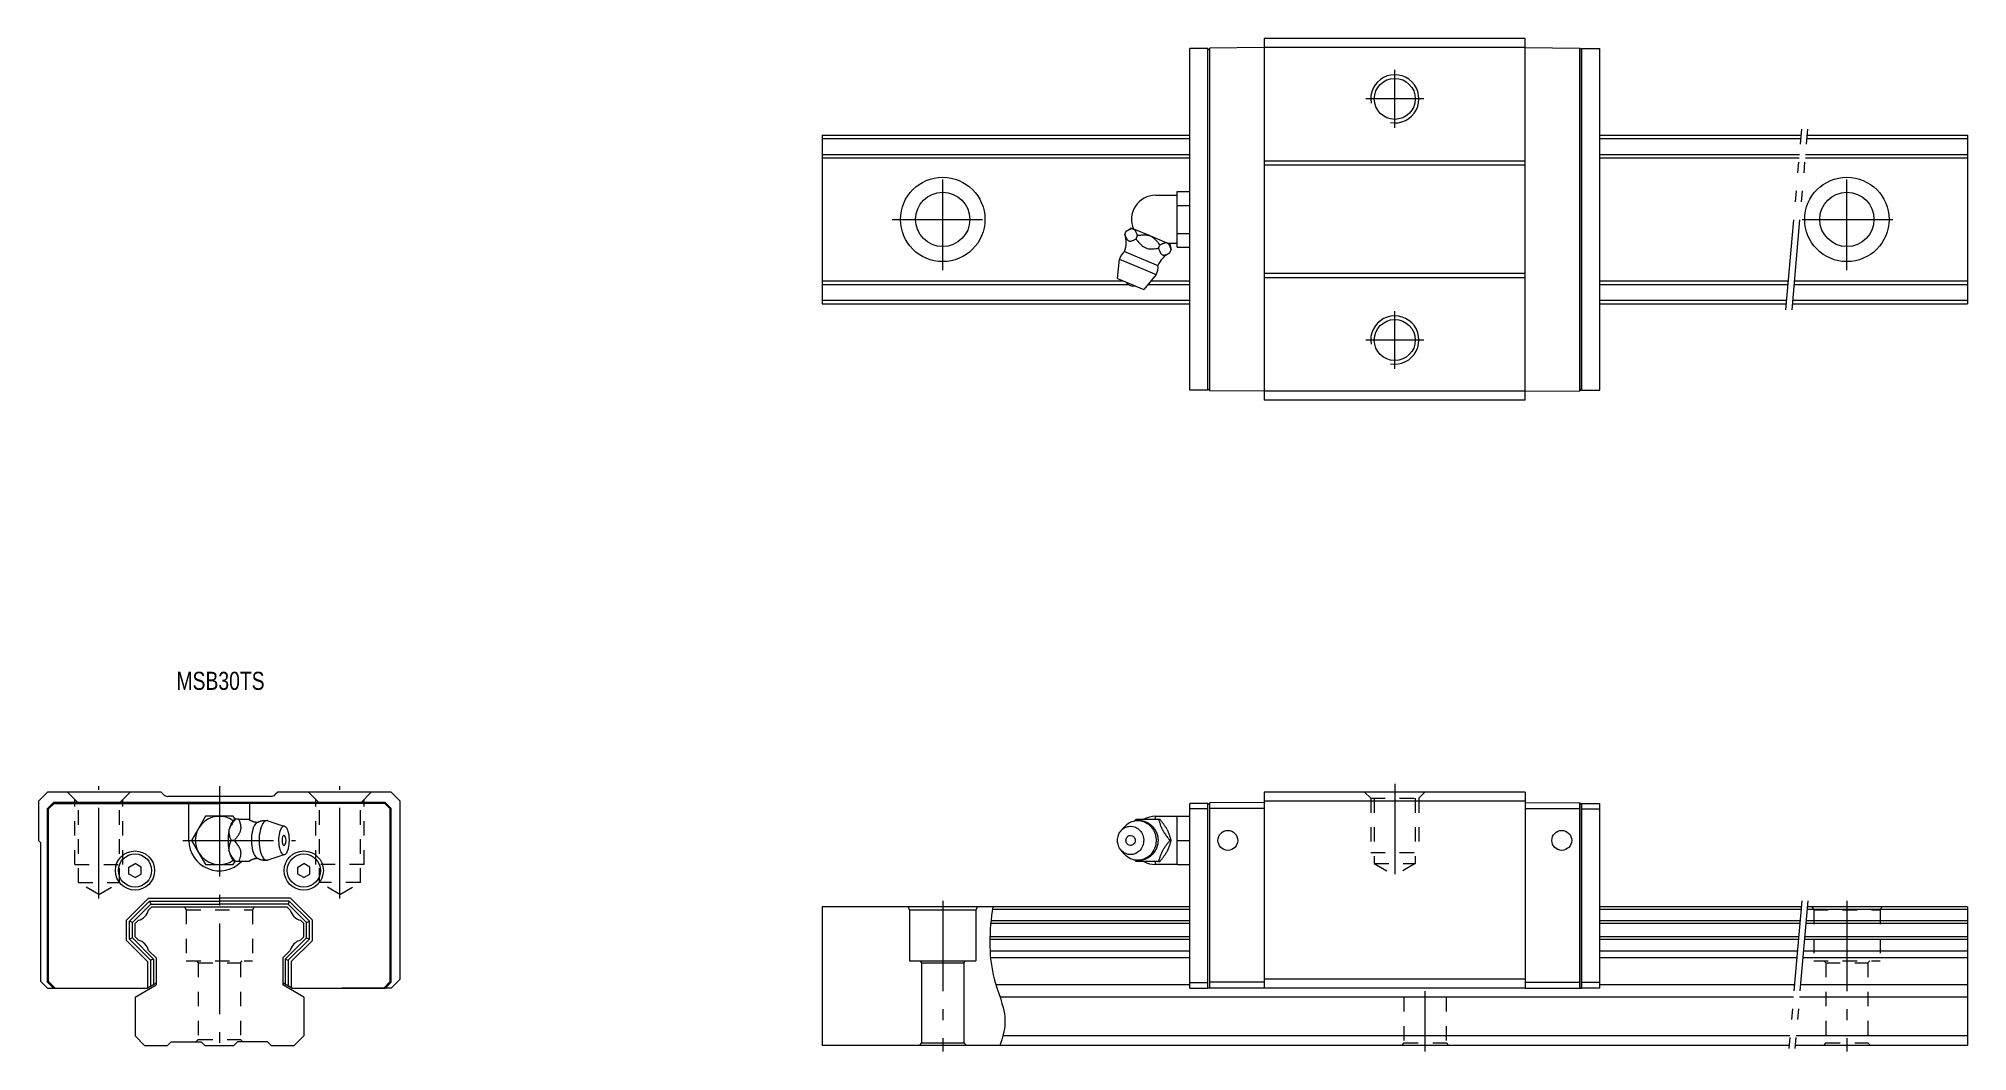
# Model space of a CAD drawing. Header units: inches. Extents: x -462 to -142, y -152 to 16.
import ezdxf

# ---------------------------------------------------------------- set-up
doc = ezdxf.new("R2010")
doc.units = ezdxf.units.IN
for name, pattern in [('CENTER', [22.8, 15, -3, 1.8, -3]), ('DASHED', [4.8, 2.4, -2.4]), ('PHANTOM', [27.6, 15, -3, 1.8, -3, 1.8, -3])]:
    doc.linetypes.add(name, pattern=pattern)
doc.layers.add('Unnamed [1]', color=7, linetype='Continuous', lineweight=0)
doc.styles.add('CK_TEXT_STYLE_0118', font='', dxfattribs={"width": 0.8, "height": 3})
doc.styles.get('CK_TEXT_STYLE_0118').set_extended_font_data('TXT')

msp = doc.modelspace()

# ---------------------------------------------------------------- texts
at = {"layer": 'Unnamed [1]', "color": 4, "lineweight": 0, "insert": (-438.93, -89.43), "char_height": 3, "attachment_point": 1, "line_spacing_factor": 1.2, "style": 'CK_TEXT_STYLE_0118'}
msp.add_mtext('MSB30TS', dxfattribs=at)

# ---------------------------------------------------------------- linework, layer by layer
at = {"layer": 'Unnamed [1]', "color": 4, "linetype": 'Continuous', "lineweight": 0}
for p, q in [((-270.8, -42.74), (-270.8, 13.94)), ((-267.8, 13.94), (-270.8, 13.94)), ((-267.8, 13.72), (-267.5, 14.02)), ((-267.8, -42.74), (-267.8, 13.94)), ((-267.8, -42.74), (-267.8, 13.94)), ((-258.45, 14.1), (-267.5, 14.02)), ((-267.5, -42.82), (-267.5, 14.02)), ((-258.45, 15.6), (-258.45, -44.4)), ((-215.15, 15.6), (-258.45, 15.6)), ((-215.15, 14.1), (-258.45, 14.1)), ((-215.15, -44.4), (-215.15, 15.6)), ((-215.15, 14.1), (-206.1, 14.02)), ((-206.1, -42.82), (-206.1, 14.02)), ((-205.8, 13.72), (-206.1, 14.02)), ((-205.8, 13.94), (-202.8, 13.94)), ((-205.8, -42.74), (-205.8, 13.94)), ((-205.8, 13.94), (-205.8, -42.74)), ((-202.8, -42.74), (-202.8, 13.94)), ((-331.8, -0.4), (-331.8, -28.4)), ((-331.8, -0.4), (-270.8, -0.4)), ((-331.8, -1), (-270.8, -1)), ((-202.8, -0.4), (-169.36, -0.4)), ((-202.8, -1), (-169.42, -1)), ((-168.41, -1), (-141.8, -1)), ((-168.36, -0.4), (-141.8, -0.4)), ((-141.8, -0.4), (-141.8, -28.4)), ((-331.8, -3.6), (-270.8, -3.6)), ((-331.8, -4.2), (-270.8, -4.2)), ((-215.15, -4.72), (-258.45, -4.72)), ((-215.15, -5.42), (-258.45, -5.42)), ((-202.8, -3.6), (-169.64, -3.6)), ((-202.8, -4.2), (-169.7, -4.2)), ((-168.69, -4.2), (-141.8, -4.2)), ((-168.64, -3.6), (-141.8, -3.6)), ((-276.49, -10.4), (-272.89, -10.4)), ((-272.89, -10.94), (-272.89, -9.78)), ((-272.89, -9.78), (-270.8, -9.78)), ((-272.89, -12.09), (-272.89, -10.94)), ((-272.89, -14.4), (-272.89, -12.09)), ((-272.89, -12.09), (-270.8, -12.09)), ((-270.8, -12.09), (-270.8, -9.78)), ((-270.8, -16.71), (-270.8, -12.09)), ((-280.18, -16), (-280.57, -15.83)), ((-280.18, -16), (-280.1, -16.03)), ((-272.89, -16.71), (-272.89, -14.4)), ((-281.59, -16.87), (-281.36, -16.32)), ((-277.41, -17.14), (-280.1, -16.03)), ((-279.72, -17.64), (-279.49, -17.09)), ((-277.41, -17.14), (-277.26, -17.2)), ((-274.57, -18.32), (-277.26, -17.2)), ((-275.99, -19.19), (-275.76, -18.64)), ((-274.57, -18.32), (-274.5, -18.35)), ((-274.1, -18.51), (-274.5, -18.35)), ((-272.89, -18.4), (-274.37, -18.4)), ((-272.89, -17.86), (-272.89, -16.71)), ((-272.89, -16.71), (-270.8, -16.71)), ((-272.89, -19.02), (-272.89, -17.86)), ((-272.89, -19.02), (-270.8, -19.02)), ((-270.8, -19.02), (-270.8, -16.71)), ((-282.8, -24.22), (-282.49, -20.99)), ((-282.49, -20.99), (-276.39, -23.52)), ((-281.64, -19.72), (-278.87, -20.87)), ((-278.87, -20.87), (-276.1, -22.02)), ((-274.12, -19.96), (-273.89, -19.41)), ((-331.8, -24.6), (-281.88, -24.6)), ((-331.8, -25.2), (-280.99, -25.2)), ((-282.8, -24.22), (-278.46, -26.02)), ((-276.39, -23.52), (-278.46, -26.02)), ((-277.79, -25.2), (-270.8, -25.2)), ((-277.29, -24.6), (-270.8, -24.6)), ((-215.15, -23.38), (-258.45, -23.38)), ((-215.15, -24.08), (-258.45, -24.08)), ((-202.8, -24.6), (-171.48, -24.6)), ((-202.8, -25.2), (-171.53, -25.2)), ((-170.53, -25.2), (-141.8, -25.2)), ((-170.48, -24.6), (-141.8, -24.6)), ((-331.8, -27.8), (-270.8, -27.8)), ((-331.8, -28.4), (-270.8, -28.4)), ((-202.8, -27.8), (-171.76, -27.8)), ((-202.8, -28.4), (-171.81, -28.4)), ((-170.81, -28.4), (-141.8, -28.4)), ((-170.76, -27.8), (-141.8, -27.8)), ((-267.8, -42.74), (-270.8, -42.74)), ((-267.8, -42.52), (-267.5, -42.82)), ((-258.45, -42.9), (-267.5, -42.82)), ((-215.15, -42.9), (-258.45, -42.9)), ((-215.15, -44.4), (-258.45, -44.4)), ((-215.15, -42.9), (-206.1, -42.82)), ((-205.8, -42.52), (-206.1, -42.82)), ((-205.8, -42.74), (-202.8, -42.74)), ((-460.3, -109.4), (-461.8, -110.9)), ((-461.8, -110.9), (-461.8, -117.4)), ((-441.48, -109.4), (-460.3, -109.4)), ((-460.3, -112.1), (-459.3, -111.1)), ((-460.14, -112.17), (-459.23, -111.26)), ((-404.3, -111.1), (-459.3, -111.1)), ((-459.23, -111.26), (-431.8, -111.26)), ((-441.48, -109.4), (-441.07, -109.81)), ((-423.24, -110.1), (-440.36, -110.1)), ((-436.85, -117.4), (-436.85, -111.26)), ((-404.37, -111.26), (-431.8, -111.26)), ((-426.75, -114.01), (-426.75, -111.26)), ((-422.12, -109.4), (-422.53, -109.81)), ((-403.3, -109.4), (-422.12, -109.4)), ((-403.46, -112.17), (-404.37, -111.26)), ((-404.3, -111.1), (-403.3, -112.1)), ((-401.8, -110.9), (-403.3, -109.4)), ((-401.8, -140.4), (-401.8, -110.9)), ((-270.8, -141.9), (-270.8, -111.26)), ((-267.8, -111.26), (-270.8, -111.26)), ((-267.8, -111.47), (-267.5, -111.17)), ((-267.8, -141.9), (-267.8, -111.26)), ((-267.8, -141.9), (-267.8, -111.26)), ((-258.45, -111.1), (-267.5, -111.17)), ((-267.5, -141.9), (-267.5, -111.17)), ((-215.15, -109.4), (-258.45, -109.4)), ((-258.45, -109.4), (-258.45, -141.9)), ((-215.15, -110.9), (-258.45, -110.9)), ((-215.15, -109.4), (-215.15, -141.9)), ((-215.15, -111.1), (-206.1, -111.17)), ((-205.8, -111.47), (-206.1, -111.17)), ((-206.1, -141.9), (-206.1, -111.17)), ((-205.8, -111.26), (-202.8, -111.26)), ((-205.8, -141.9), (-205.8, -111.26)), ((-205.8, -111.26), (-205.8, -141.9)), ((-202.8, -141.9), (-202.8, -111.26)), ((-460.3, -140.9), (-460.3, -112.1)), ((-460.14, -140.83), (-460.14, -112.17)), ((-436.85, -117.4), (-436.85, -112.58)), ((-434.11, -113.4), (-435.27, -115.4)), ((-431.8, -113.4), (-434.11, -113.4)), ((-429.49, -113.4), (-431.8, -113.4)), ((-429.21, -113.9), (-429.49, -113.4)), ((-429.2, -113.9), (-429.11, -113.9)), ((-428.56, -113.9), (-429.11, -113.9)), ((-428.56, -113.9), (-426.92, -113.9)), ((-426.75, -114.01), (-426.75, -112.58)), ((-423.79, -114.13), (-420.97, -115.07)), ((-403.46, -140.83), (-403.46, -112.17)), ((-403.3, -140.9), (-403.3, -112.1)), ((-282.23, -115.8), (-281.7, -115.18)), ((-279.72, -113.9), (-275.99, -113.9)), ((-276.49, -113.9), (-276.49, -113.4)), ((-276.49, -113.4), (-272.89, -113.4)), ((-275.99, -113.9), (-275.76, -113.9)), ((-272.89, -115.4), (-272.89, -113.4)), ((-272.89, -113.4), (-270.8, -113.4)), ((-267.8, -112.17), (-270.8, -112.17)), ((-270.8, -117.4), (-270.8, -113.4)), ((-258.45, -112.1), (-267.5, -112.1)), ((-215.15, -112.1), (-206.1, -112.1)), ((-205.8, -112.17), (-202.8, -112.17)), ((-461.8, -117.4), (-461.4, -117.8)), ((-461.4, -140.8), (-461.4, -117.8)), ((-435.27, -115.4), (-436.42, -117.4)), ((-436.42, -117.4), (-435.27, -119.4)), ((-430.21, -115.72), (-430.18, -115.58)), ((-429.33, -117.4), (-429.89, -117.4)), ((-274.58, -115.58), (-274.5, -115.72)), ((-274.12, -117.4), (-273.89, -117.4)), ((-272.89, -117.4), (-272.89, -115.4)), ((-272.89, -119.4), (-272.89, -117.4)), ((-272.89, -117.4), (-270.8, -117.4)), ((-270.8, -121.4), (-270.8, -117.4)), ((-446.8, -121.82), (-445.8, -121.25)), ((-444.8, -121.82), (-445.8, -121.25)), ((-435.27, -119.4), (-434.11, -121.4)), ((-434.11, -121.4), (-431.8, -121.4)), ((-431.8, -121.4), (-429.49, -121.4)), ((-430.18, -119.22), (-430.21, -119.08)), ((-429.49, -121.4), (-429.2, -120.9)), ((-429.11, -120.9), (-429.2, -120.9)), ((-428.56, -120.9), (-429.11, -120.9)), ((-426.92, -120.9), (-428.56, -120.9)), ((-420.97, -119.73), (-423.79, -120.67)), ((-418.8, -121.82), (-417.8, -121.25)), ((-416.8, -121.82), (-417.8, -121.25)), ((-281.7, -119.62), (-282.24, -118.98)), ((-275.99, -120.9), (-279.72, -120.9)), ((-276.49, -121.4), (-276.49, -120.9)), ((-272.89, -121.4), (-276.49, -121.4)), ((-275.99, -120.9), (-275.76, -120.9)), ((-274.5, -119.08), (-274.58, -119.22)), ((-272.89, -121.4), (-272.89, -119.4)), ((-272.89, -121.4), (-270.8, -121.4)), ((-446.8, -122.98), (-446.8, -121.82)), ((-445.8, -123.55), (-446.8, -122.98)), ((-445.8, -123.55), (-444.8, -122.98)), ((-444.8, -122.98), (-444.8, -121.82)), ((-418.8, -122.98), (-418.8, -121.82)), ((-417.8, -123.55), (-418.8, -122.98)), ((-417.8, -123.55), (-416.8, -122.98)), ((-416.8, -122.98), (-416.8, -121.82)), ((-447.23, -130.61), (-443.59, -126.97)), ((-446.73, -130.82), (-443.38, -127.47)), ((-446.23, -131.02), (-443.18, -127.97)), ((-443.59, -126.97), (-431.8, -126.97)), ((-443.38, -127.47), (-443.18, -127.97)), ((-443.38, -127.47), (-431.8, -127.47)), ((-443.18, -127.97), (-431.8, -127.97)), ((-420.01, -126.97), (-431.8, -126.97)), ((-420.22, -127.47), (-431.8, -127.47)), ((-420.42, -127.97), (-431.8, -127.97)), ((-420.22, -127.47), (-420.42, -127.97)), ((-417.37, -131.02), (-420.42, -127.97)), ((-416.87, -130.82), (-420.22, -127.47)), ((-416.37, -130.61), (-420.01, -126.97)), ((-447.23, -133.99), (-447.23, -130.61)), ((-446.23, -131.02), (-446.73, -130.82)), ((-446.73, -133.78), (-446.73, -130.82)), ((-446.23, -133.58), (-446.23, -131.02)), ((-445.8, -131.2), (-445.25, -130.65)), ((-443.55, -128.95), (-443, -128.4)), ((-443, -128.4), (-420.6, -128.4)), ((-420.05, -128.95), (-420.6, -128.4)), ((-417.8, -131.2), (-418.35, -130.65)), ((-417.37, -131.02), (-416.87, -130.82)), ((-417.37, -133.58), (-417.37, -131.02)), ((-416.87, -133.78), (-416.87, -130.82)), ((-416.37, -133.99), (-416.37, -130.61)), ((-270.8, -128.4), (-331.8, -128.4)), ((-331.8, -128.4), (-331.8, -151.4)), ((-317.59, -128.4), (-317.3, -128.9)), ((-317.3, -128.9), (-317.3, -137.4)), ((-317.3, -128.9), (-306.3, -128.9)), ((-306.01, -128.4), (-306.3, -128.9)), ((-306.3, -128.9), (-306.3, -137.4)), ((-270.8, -130.75), (-303.79, -130.75)), ((-270.8, -128.85), (-303.56, -128.85)), ((-169.36, -128.4), (-202.8, -128.4)), ((-169.4, -128.85), (-202.8, -128.85)), ((-169.57, -130.75), (-202.8, -130.75)), ((-141.8, -130.75), (-168.57, -130.75)), ((-141.8, -128.85), (-168.4, -128.85)), ((-141.8, -128.4), (-168.36, -128.4)), ((-141.8, -128.4), (-141.8, -151.4)), ((-447.23, -133.99), (-443.73, -137.49)), ((-446.23, -133.58), (-446.73, -133.78)), ((-446.73, -133.78), (-443.23, -137.28)), ((-446.23, -133.58), (-442.73, -137.08)), ((-445.8, -133.4), (-445.8, -131.2)), ((-445.8, -133.4), (-445.25, -133.95)), ((-417.37, -133.58), (-420.87, -137.08)), ((-416.87, -133.78), (-420.37, -137.28)), ((-416.37, -133.99), (-419.87, -137.49)), ((-417.8, -133.4), (-418.35, -133.95)), ((-417.8, -133.4), (-417.8, -131.2)), ((-417.37, -133.58), (-416.87, -133.78)), ((-270.8, -133.85), (-303.98, -133.85)), ((-270.8, -133.4), (-303.97, -133.4)), ((-270.8, -131.2), (-303.83, -131.2)), ((-169.61, -131.2), (-202.8, -131.2)), ((-169.8, -133.4), (-202.8, -133.4)), ((-169.84, -133.85), (-202.8, -133.85)), ((-141.8, -133.85), (-168.84, -133.85)), ((-141.8, -133.4), (-168.8, -133.4)), ((-141.8, -131.2), (-168.61, -131.2)), ((-443.73, -137.49), (-443.73, -141.86)), ((-443.55, -135.65), (-442.3, -136.9)), ((-442.73, -137.08), (-443.23, -137.28)), ((-443.23, -137.28), (-443.23, -141.57)), ((-442.73, -137.08), (-442.73, -141.28)), ((-442.3, -136.9), (-442.3, -141.38)), ((-420.05, -135.65), (-421.3, -136.9)), ((-421.3, -136.9), (-421.3, -141.38)), ((-420.87, -137.08), (-420.87, -141.28)), ((-420.87, -137.08), (-420.37, -137.28)), ((-420.37, -137.28), (-420.37, -141.57)), ((-419.87, -137.49), (-419.87, -141.86)), ((-317.3, -137.4), (-306.3, -137.4)), ((-315.6, -137.4), (-315.3, -137.7)), ((-308.3, -137.7), (-308, -137.4)), ((-270.8, -135.75), (-303.95, -135.75)), ((-270.8, -136.9), (-303.86, -136.9)), ((-170.01, -135.75), (-202.8, -135.75)), ((-170.11, -136.9), (-202.8, -136.9)), ((-141.8, -136.9), (-169.1, -136.9)), ((-141.8, -135.75), (-169, -135.75)), ((-401.8, -140.4), (-403.3, -141.9)), ((-315.3, -137.7), (-308.3, -137.7)), ((-315.3, -137.7), (-315.3, -151)), ((-308.3, -137.7), (-308.3, -151)), ((-215.15, -140.4), (-258.45, -140.4)), ((-460.3, -141.9), (-461.4, -140.8)), ((-459.3, -141.9), (-460.3, -140.9)), ((-460.3, -141.9), (-452.17, -141.9)), ((-460.14, -140.83), (-459.07, -141.9)), ((-459.3, -141.9), (-443.8, -141.9)), ((-459.07, -141.9), (-443.8, -141.9)), ((-445.8, -143.4), (-442.3, -141.38)), ((-445.8, -143.4), (-445.8, -149.8)), ((-443.8, -141.9), (-442.3, -141.03)), ((-419.8, -141.9), (-421.3, -141.03)), ((-417.8, -143.4), (-421.3, -141.38)), ((-419.8, -141.9), (-404.53, -141.9)), ((-419.8, -141.9), (-404.3, -141.9)), ((-417.8, -143.4), (-417.8, -149.8)), ((-403.3, -141.9), (-411.43, -141.9)), ((-403.46, -140.83), (-404.53, -141.9)), ((-404.3, -141.9), (-403.3, -140.9)), ((-270.8, -141.38), (-302.96, -141.38)), ((-170.68, -143.4), (-302.3, -143.4)), ((-270.8, -140.99), (-267.8, -140.99)), ((-270.8, -141.9), (-267.8, -141.9)), ((-258.45, -141.9), (-267.8, -141.9)), ((-258.45, -140.9), (-267.5, -140.9)), ((-215.15, -141.9), (-258.45, -141.9)), ((-215.15, -140.9), (-206.1, -140.9)), ((-215.15, -141.9), (-205.8, -141.9)), ((-202.8, -140.99), (-205.8, -140.99)), ((-202.8, -141.9), (-205.8, -141.9)), ((-170.5, -141.38), (-202.8, -141.38)), ((-141.8, -143.4), (-169.67, -143.4)), ((-141.8, -141.38), (-169.5, -141.38)), ((-445.8, -149.8), (-444.2, -151.4)), ((-417.8, -149.8), (-419.4, -151.4)), ((-171.24, -149.8), (-301.81, -149.8)), ((-141.8, -149.8), (-170.23, -149.8)), ((-444.2, -151.4), (-440.4, -151.4)), ((-439.8, -150.8), (-440.4, -151.4)), ((-439.8, -150.8), (-434.8, -150.8)), ((-434.2, -151.4), (-434.8, -150.8)), ((-434.2, -151.4), (-429.4, -151.4)), ((-429.4, -151.4), (-428.8, -150.8)), ((-423.8, -150.8), (-428.8, -150.8)), ((-423.8, -150.8), (-423.2, -151.4)), ((-423.2, -151.4), (-419.4, -151.4)), ((-171.38, -151.4), (-331.8, -151.4)), ((-315.3, -151), (-315.7, -151.4)), ((-315.3, -151), (-308.3, -151)), ((-308.3, -151), (-307.9, -151.4)), ((-141.8, -151.4), (-170.37, -151.4))]:
    msp.add_line(p, q, dxfattribs=at)
at = {"layer": 'Unnamed [1]', "color": 253, "linetype": 'CENTER', "lineweight": 0}
for p, q in [((-236.8, 0.8), (-236.8, 10.4)), ((-232, 5.6), (-241.6, 5.6)), ((-311.8, -22.8), (-311.8, -6)), ((-161.8, -22.8), (-161.8, -6)), ((-320.2, -14.4), (-302.6, -14.4)), ((-169.2, -14.4), (-153.4, -14.4)), ((-236.8, -39.2), (-236.8, -29.6)), ((-232, -34.4), (-241.6, -34.4)), ((-451.8, -127.02), (-451.8, -108.4)), ((-431.8, -108.4), (-431.8, -152.4)), ((-411.8, -127.02), (-411.8, -108.4)), ((-236.8, -108), (-236.8, -125.58)), ((-437.85, -117.4), (-419.19, -117.4)), ((-311.8, -127.4), (-311.8, -152.4)), ((-161.8, -127.4), (-161.8, -152.4)), ((-231.8, -142.4), (-231.8, -152.4))]:
    msp.add_line(p, q, dxfattribs=at)
at = {"layer": 'Unnamed [1]', "color": 253, "linetype": 'PHANTOM', "lineweight": 0}
for p, q in [((-171.9, -29.4), (-169.28, 0.6)), ((-170.9, -29.4), (-168.27, 0.6)), ((-169.28, -127.4), (-171.46, -152.4)), ((-168.27, -127.4), (-170.46, -152.4))]:
    msp.add_line(p, q, dxfattribs=at)
at = {"layer": 'Unnamed [1]', "color": 253, "linetype": 'DASHED', "lineweight": 0}
for p, q in [((-457, -109.4), (-455.2, -111.2)), ((-455.8, -121.4), (-455.8, -110.6)), ((-455.2, -124.4), (-455.2, -111.2)), ((-455.2, -111.2), (-448.4, -111.2)), ((-446.6, -109.4), (-448.4, -111.2)), ((-448.4, -124.4), (-448.4, -111.2)), ((-447.8, -121.4), (-447.8, -110.6)), ((-417, -109.4), (-415.2, -111.2)), ((-415.8, -121.4), (-415.8, -110.6)), ((-415.2, -124.4), (-415.2, -111.2)), ((-408.4, -111.2), (-415.2, -111.2)), ((-406.6, -109.4), (-408.4, -111.2)), ((-408.4, -124.4), (-408.4, -111.2)), ((-407.8, -121.4), (-407.8, -110.6)), ((-241.8, -109.4), (-240.8, -110.4)), ((-240.8, -110.4), (-240.8, -119.4)), ((-240.8, -110.4), (-232.8, -110.4)), ((-240.2, -110.4), (-240.2, -121.25)), ((-233.4, -110.4), (-233.4, -121.25)), ((-232.8, -110.4), (-231.8, -109.4)), ((-232.8, -110.4), (-232.8, -119.4)), ((-455.8, -121.4), (-447.8, -121.4)), ((-407.8, -121.4), (-415.8, -121.4)), ((-240.8, -119.4), (-232.8, -119.4)), ((-240.2, -121.25), (-233.4, -121.25)), ((-240.2, -121.25), (-236.8, -123.21)), ((-233.4, -121.25), (-236.8, -123.21)), ((-455.2, -124.4), (-448.4, -124.4)), ((-451.8, -126.36), (-455.2, -124.4)), ((-451.8, -126.36), (-448.4, -124.4)), ((-408.4, -124.4), (-415.2, -124.4)), ((-411.8, -126.36), (-415.2, -124.4)), ((-411.8, -126.36), (-408.4, -124.4)), ((-437.59, -128.4), (-437.3, -128.9)), ((-437.3, -128.9), (-426.3, -128.9)), ((-437.3, -128.9), (-437.3, -137.4)), ((-426.01, -128.4), (-426.3, -128.9)), ((-426.3, -128.9), (-426.3, -137.4)), ((-167.59, -128.4), (-167.3, -128.9)), ((-167.3, -128.9), (-167.3, -137.4)), ((-167.3, -128.9), (-156.3, -128.9)), ((-156.01, -128.4), (-156.3, -128.9)), ((-156.3, -128.9), (-156.3, -137.4)), ((-437.3, -137.4), (-426.3, -137.4)), ((-435.6, -137.4), (-435.3, -137.7)), ((-428.3, -137.7), (-428, -137.4)), ((-167.3, -137.4), (-156.3, -137.4)), ((-165.6, -137.4), (-165.3, -137.7)), ((-158.3, -137.7), (-158, -137.4)), ((-435.3, -137.7), (-435.3, -150.4)), ((-435.3, -137.7), (-428.3, -137.7)), ((-428.3, -137.7), (-428.3, -150.4)), ((-165.3, -137.7), (-165.3, -151)), ((-165.3, -137.7), (-158.3, -137.7)), ((-158.3, -137.7), (-158.3, -151)), ((-235.3, -143.4), (-235.3, -151)), ((-228.3, -143.4), (-228.3, -151)), ((-435.3, -150.4), (-435.7, -150.8)), ((-435.3, -150.4), (-428.3, -150.4)), ((-428.3, -150.4), (-427.9, -150.8)), ((-235.3, -151), (-235.7, -151.4)), ((-235.3, -151), (-228.3, -151)), ((-228.3, -151), (-227.9, -151.4)), ((-165.3, -151), (-165.7, -151.4)), ((-165.3, -151), (-158.3, -151)), ((-158.3, -151), (-157.9, -151.4))]:
    msp.add_line(p, q, dxfattribs=at)
at = {"layer": 'Unnamed [1]', "color": 4, "linetype": 'Continuous', "lineweight": 0}
for points in [[(-280.18, -16), (-280.21, -15.99), (-280.24, -15.98), (-280.27, -15.98), (-280.31, -15.97), (-280.34, -15.97), (-280.38, -15.97), (-280.41, -15.97), (-280.45, -15.98), (-280.48, -15.98), (-280.58, -16), (-280.67, -16.03), (-280.77, -16.06), (-280.87, -16.1), (-280.96, -16.14), (-281.06, -16.18), (-281.16, -16.23), (-281.26, -16.27), (-281.36, -16.32)], [(-277.41, -17.14), (-277.47, -17.12), (-277.54, -17.1), (-277.6, -17.08), (-277.67, -17.07), (-277.73, -17.05), (-277.79, -17.04), (-277.86, -17.03), (-277.93, -17.02), (-277.99, -17.02), (-278.16, -17), (-278.32, -17), (-278.49, -17), (-278.66, -17.01), (-278.82, -17.02), (-278.99, -17.04), (-279.16, -17.05), (-279.33, -17.07), (-279.49, -17.09)], [(-275.76, -18.64), (-275.85, -18.53), (-275.94, -18.41), (-276.03, -18.3), (-276.12, -18.19), (-276.21, -18.08), (-276.31, -17.97), (-276.41, -17.87), (-276.51, -17.76), (-276.61, -17.66), (-276.67, -17.6), (-276.74, -17.55), (-276.8, -17.49), (-276.87, -17.44), (-276.94, -17.39), (-277.01, -17.34), (-277.09, -17.3), (-277.16, -17.25), (-277.24, -17.21), (-277.24, -17.21), (-277.24, -17.21), (-277.25, -17.21), (-277.25, -17.21), (-277.25, -17.21), (-277.25, -17.21), (-277.26, -17.21), (-277.26, -17.2), (-277.26, -17.2)], [(-274.57, -18.32), (-274.63, -18.3), (-274.69, -18.29), (-274.75, -18.29), (-274.81, -18.29), (-274.88, -18.3), (-274.94, -18.31), (-275.01, -18.33), (-275.07, -18.35), (-275.14, -18.37), (-275.21, -18.4), (-275.28, -18.42), (-275.35, -18.45), (-275.41, -18.48), (-275.48, -18.51), (-275.55, -18.54), (-275.62, -18.57), (-275.69, -18.61), (-275.76, -18.64)], [(-429.11, -113.9), (-429.2, -114.01), (-429.29, -114.12), (-429.38, -114.23), (-429.46, -114.34), (-429.55, -114.45), (-429.63, -114.56), (-429.71, -114.67), (-429.79, -114.79), (-429.87, -114.9), (-429.91, -114.97), (-429.95, -115.05), (-429.99, -115.12), (-430.03, -115.19), (-430.06, -115.26), (-430.09, -115.33), (-430.12, -115.41), (-430.15, -115.48), (-430.17, -115.56), (-430.17, -115.56), (-430.17, -115.56), (-430.17, -115.56), (-430.17, -115.57), (-430.17, -115.57), (-430.17, -115.57), (-430.17, -115.57), (-430.18, -115.58), (-430.18, -115.58)], [(-429.32, -113.98), (-429.47, -114.09), (-429.58, -114.21), (-429.7, -114.36), (-429.8, -114.53), (-429.89, -114.72), (-429.98, -114.92), (-430.05, -115.14), (-430.12, -115.36), (-430.18, -115.58)], [(-425.63, -114.5), (-425.81, -114.67), (-425.92, -114.82), (-426.02, -114.99), (-426.12, -115.22), (-426.23, -115.51), (-426.32, -115.87), (-426.4, -116.27), (-426.45, -116.65), (-426.47, -116.99), (-426.48, -117.3), (-426.48, -117.4), (-426.48, -117.4), (-426.47, -117.94), (-426.43, -118.29), (-426.37, -118.7), (-426.29, -119.05), (-426.21, -119.34), (-426.1, -119.63), (-426, -119.84), (-425.89, -120.03), (-425.78, -120.17), (-425.68, -120.26)], [(-425.63, -114.5), (-425.61, -114.49), (-425.6, -114.48), (-425.6, -114.48), (-425.59, -114.48), (-425.59, -114.48), (-425.59, -114.47), (-425.58, -114.47), (-425.58, -114.47), (-425.57, -114.46), (-425.54, -114.44), (-425.5, -114.42), (-425.46, -114.39), (-425.42, -114.37), (-425.38, -114.35), (-425.34, -114.34), (-425.3, -114.32), (-425.26, -114.3), (-425.22, -114.28), (-425.18, -114.27), (-425.14, -114.25), (-425.1, -114.24), (-425.06, -114.22), (-425.01, -114.21), (-424.97, -114.19), (-424.93, -114.18), (-424.89, -114.17), (-424.85, -114.16), (-424.8, -114.15), (-424.76, -114.14), (-424.72, -114.13), (-424.67, -114.12), (-424.63, -114.12), (-424.59, -114.11), (-424.54, -114.1), (-424.5, -114.1), (-424.46, -114.09), (-424.41, -114.09), (-424.36, -114.08), (-424.31, -114.08), (-424.27, -114.08), (-424.22, -114.08), (-424.17, -114.08), (-424.12, -114.08), (-424.08, -114.09), (-424.03, -114.09), (-424.01, -114.09), (-424, -114.09), (-423.98, -114.1), (-423.96, -114.1), (-423.95, -114.1)], [(-423.95, -114.1), (-424.16, -114.14), (-424.28, -114.22), (-424.4, -114.31), (-424.5, -114.43), (-424.62, -114.6), (-424.72, -114.79), (-424.83, -115.04), (-424.94, -115.36), (-425.04, -115.75), (-425.12, -116.18), (-425.18, -116.59), (-425.2, -116.95), (-425.21, -117.29), (-425.21, -117.4), (-425.21, -117.4), (-425.19, -118.04), (-425.15, -118.39), (-425.11, -118.73), (-425.02, -119.13), (-424.93, -119.49), (-424.83, -119.78), (-424.72, -120.01), (-424.62, -120.2), (-424.52, -120.34), (-424.4, -120.48), (-424.3, -120.57), (-424.18, -120.64), (-424.06, -120.69), (-423.95, -120.7), (-423.83, -120.68), (-423.79, -120.67)], [(-423.79, -114.13), (-423.81, -114.12), (-423.83, -114.12), (-423.84, -114.11), (-423.86, -114.11), (-423.88, -114.11), (-423.9, -114.1), (-423.91, -114.1), (-423.93, -114.1), (-423.95, -114.1)], [(-420.19, -117.4), (-420.21, -116.83), (-420.25, -116.54), (-420.32, -116.16), (-420.4, -115.89), (-420.48, -115.66), (-420.58, -115.45), (-420.69, -115.29), (-420.77, -115.2), (-420.85, -115.13), (-420.94, -115.08), (-421.05, -115.05), (-421.15, -115.06), (-421.25, -115.09), (-421.33, -115.14), (-421.44, -115.24), (-421.53, -115.36), (-421.63, -115.53), (-421.74, -115.77), (-421.83, -116.08), (-421.9, -116.42), (-421.95, -116.75), (-421.98, -117.04), (-421.99, -117.32), (-421.99, -117.4), (-421.99, -117.4), (-421.96, -117.97), (-421.92, -118.26), (-421.85, -118.64), (-421.78, -118.91), (-421.69, -119.14), (-421.59, -119.35), (-421.48, -119.51), (-421.4, -119.6), (-421.32, -119.67), (-421.23, -119.72), (-421.13, -119.75), (-421.02, -119.74), (-420.93, -119.71), (-420.84, -119.66), (-420.73, -119.56), (-420.64, -119.44), (-420.54, -119.27), (-420.44, -119.03), (-420.34, -118.72), (-420.27, -118.38), (-420.22, -118.05), (-420.2, -117.76), (-420.19, -117.48), (-420.19, -117.4)], [(-281.7, -115.18), (-281.32, -114.79), (-281.12, -114.64), (-280.87, -114.48), (-280.66, -114.37), (-280.43, -114.28), (-280.17, -114.2), (-279.93, -114.14), (-279.72, -114.11), (-279.45, -114.1)], [(-279.91, -114.14), (-279.89, -114.12), (-279.87, -114.09), (-279.85, -114.06), (-279.83, -114.03), (-279.81, -114.01), (-279.79, -113.98), (-279.77, -113.95), (-279.74, -113.93), (-279.72, -113.9)], [(-279.9, -114.13), (-279.88, -114.13), (-279.85, -114.12), (-279.82, -114.12), (-279.79, -114.11), (-279.77, -114.11), (-279.74, -114.11), (-279.71, -114.1), (-279.68, -114.1), (-279.65, -114.1), (-279.59, -114.09), (-279.54, -114.09), (-279.49, -114.09), (-279.44, -114.08), (-279.39, -114.08), (-279.33, -114.08), (-279.28, -114.08), (-279.23, -114.08), (-279.18, -114.09), (-279.13, -114.09), (-279.08, -114.09), (-279.02, -114.1), (-278.97, -114.1), (-278.92, -114.11), (-278.87, -114.12), (-278.82, -114.12), (-278.77, -114.13), (-278.72, -114.14), (-278.67, -114.15), (-278.62, -114.16), (-278.57, -114.18), (-278.52, -114.19), (-278.47, -114.2), (-278.42, -114.22), (-278.37, -114.23), (-278.32, -114.25), (-278.27, -114.26), (-278.22, -114.28), (-278.17, -114.3), (-278.12, -114.32), (-278.08, -114.34), (-278.03, -114.36), (-277.98, -114.38), (-277.94, -114.4), (-277.89, -114.43), (-277.84, -114.45), (-277.8, -114.47), (-277.75, -114.5), (-277.71, -114.52), (-277.67, -114.55), (-277.62, -114.58), (-277.58, -114.61), (-277.54, -114.63), (-277.49, -114.66), (-277.45, -114.69), (-277.41, -114.72), (-277.37, -114.76), (-277.33, -114.79), (-277.29, -114.82), (-277.25, -114.85), (-277.21, -114.89), (-277.17, -114.92), (-277.13, -114.96), (-277.1, -114.99), (-277.06, -115.03), (-277.02, -115.06), (-276.99, -115.1), (-276.95, -115.14), (-276.92, -115.18), (-276.88, -115.22), (-276.85, -115.26), (-276.82, -115.3), (-276.79, -115.34), (-276.75, -115.38), (-276.72, -115.42), (-276.69, -115.46), (-276.66, -115.5), (-276.63, -115.55), (-276.61, -115.59), (-276.58, -115.63), (-276.55, -115.68), (-276.53, -115.72), (-276.5, -115.77), (-276.48, -115.82), (-276.45, -115.86), (-276.43, -115.91), (-276.41, -115.96), (-276.38, -116), (-276.36, -116.05), (-276.34, -116.1), (-276.32, -116.15), (-276.3, -116.2), (-276.28, -116.24), (-276.27, -116.29), (-276.25, -116.34), (-276.23, -116.39), (-276.22, -116.44), (-276.2, -116.49), (-276.19, -116.54), (-276.18, -116.6), (-276.17, -116.65), (-276.15, -116.7), (-276.14, -116.75), (-276.13, -116.8), (-276.13, -116.85), (-276.12, -116.91), (-276.11, -116.96), (-276.1, -117.01), (-276.1, -117.06), (-276.09, -117.1), (-276.09, -117.14), (-276.09, -117.18), (-276.09, -117.21), (-276.08, -117.25), (-276.08, -117.29), (-276.08, -117.32), (-276.08, -117.36), (-276.08, -117.4)], [(-275.99, -113.9), (-275.96, -114.01), (-275.93, -114.12), (-275.89, -114.23), (-275.86, -114.34), (-275.83, -114.45), (-275.79, -114.56), (-275.75, -114.67), (-275.72, -114.79), (-275.67, -114.9), (-275.65, -114.97), (-275.62, -115.05), (-275.59, -115.12), (-275.56, -115.19), (-275.53, -115.26), (-275.5, -115.33), (-275.47, -115.41), (-275.43, -115.48), (-275.39, -115.56), (-275.35, -115.63), (-275.31, -115.71), (-275.27, -115.78), (-275.23, -115.86), (-275.18, -115.93), (-275.14, -116.01), (-275.09, -116.08), (-275.04, -116.15), (-275, -116.22), (-274.9, -116.36), (-274.81, -116.5), (-274.71, -116.63), (-274.62, -116.76), (-274.52, -116.89), (-274.42, -117.02), (-274.32, -117.15), (-274.22, -117.27), (-274.12, -117.4)], [(-430.21, -115.72), (-430.25, -115.93), (-430.28, -116.13), (-430.31, -116.33), (-430.33, -116.52), (-430.35, -116.71), (-430.36, -116.89), (-430.37, -117.07), (-430.37, -117.24), (-430.37, -117.4), (-430.37, -117.4), (-430.37, -117.56), (-430.37, -117.73), (-430.36, -117.91), (-430.35, -118.09), (-430.33, -118.28), (-430.31, -118.47), (-430.28, -118.67), (-430.25, -118.87), (-430.21, -119.08)], [(-430.21, -115.72), (-430.22, -115.78), (-430.22, -115.83), (-430.23, -115.89), (-430.23, -115.95), (-430.23, -116), (-430.23, -116.06), (-430.23, -116.11), (-430.23, -116.17), (-430.22, -116.22), (-430.2, -116.36), (-430.18, -116.5), (-430.14, -116.63), (-430.11, -116.76), (-430.07, -116.89), (-430.02, -117.02), (-429.98, -117.15), (-429.93, -117.27), (-429.89, -117.4)], [(-429.89, -117.4), (-429.92, -117.49), (-429.95, -117.58), (-429.98, -117.67), (-430.01, -117.75), (-430.04, -117.84), (-430.07, -117.93), (-430.1, -118.02), (-430.13, -118.12), (-430.15, -118.21), (-430.17, -118.3), (-430.19, -118.39), (-430.21, -118.49), (-430.22, -118.58), (-430.23, -118.68), (-430.23, -118.78), (-430.23, -118.88), (-430.22, -118.98), (-430.21, -119.08)], [(-420.89, -116.75), (-420.99, -116.61), (-421.04, -116.58), (-421.09, -116.57), (-421.16, -116.59), (-421.21, -116.63), (-421.26, -116.71), (-421.32, -116.83), (-421.37, -117.02), (-421.39, -117.19), (-421.4, -117.35), (-421.4, -117.4), (-421.4, -117.4), (-421.4, -117.5), (-421.39, -117.6), (-421.38, -117.72), (-421.36, -117.84), (-421.32, -117.96), (-421.28, -118.06), (-421.22, -118.15), (-421.16, -118.21), (-421.09, -118.23)], [(-274.12, -117.4), (-274.21, -117.51), (-274.29, -117.62), (-274.38, -117.73), (-274.46, -117.84), (-274.55, -117.95), (-274.63, -118.06), (-274.71, -118.17), (-274.8, -118.29), (-274.88, -118.4), (-274.93, -118.47), (-274.98, -118.55), (-275.02, -118.62), (-275.07, -118.69), (-275.12, -118.76), (-275.16, -118.83), (-275.21, -118.91), (-275.25, -118.98), (-275.29, -119.06), (-275.33, -119.13), (-275.37, -119.21), (-275.41, -119.28), (-275.45, -119.36), (-275.48, -119.43), (-275.52, -119.51), (-275.55, -119.58), (-275.58, -119.65), (-275.61, -119.72), (-275.66, -119.86), (-275.71, -120), (-275.76, -120.13), (-275.8, -120.26), (-275.84, -120.39), (-275.88, -120.52), (-275.92, -120.65), (-275.95, -120.77), (-275.99, -120.9)], [(-430.18, -119.22), (-430.12, -119.44), (-430.05, -119.66), (-429.98, -119.88), (-429.89, -120.08), (-429.8, -120.27), (-429.7, -120.44), (-429.58, -120.59), (-429.47, -120.71), (-429.32, -120.82)], [(-430.18, -119.22), (-430.15, -119.32), (-430.11, -119.42), (-430.07, -119.52), (-430.02, -119.62), (-429.97, -119.71), (-429.92, -119.81), (-429.86, -119.9), (-429.8, -120), (-429.74, -120.09), (-429.67, -120.18), (-429.6, -120.27), (-429.54, -120.36), (-429.47, -120.45), (-429.4, -120.54), (-429.33, -120.63), (-429.26, -120.72), (-429.18, -120.81), (-429.11, -120.9)], [(-429.2, -120.9), (-429.2, -120.9), (-429.21, -120.89), (-429.21, -120.89), (-429.22, -120.89), (-429.22, -120.89), (-429.22, -120.88), (-429.23, -120.88), (-429.23, -120.88), (-429.23, -120.88), (-429.24, -120.87), (-429.24, -120.87), (-429.25, -120.87), (-429.25, -120.86), (-429.25, -120.86), (-429.26, -120.86), (-429.26, -120.86), (-429.27, -120.85), (-429.27, -120.85), (-429.28, -120.85), (-429.28, -120.84), (-429.29, -120.84), (-429.29, -120.84), (-429.29, -120.84), (-429.3, -120.83), (-429.3, -120.83), (-429.31, -120.83), (-429.31, -120.83), (-429.32, -120.82), (-429.32, -120.82)], [(-425.45, -120.41), (-425.45, -120.41), (-425.46, -120.41), (-425.47, -120.41), (-425.49, -120.41), (-425.5, -120.41), (-425.51, -120.41), (-425.52, -120.41), (-425.53, -120.41), (-425.54, -120.41), (-425.58, -120.41), (-425.63, -120.42), (-425.68, -120.42), (-425.73, -120.43), (-425.78, -120.44), (-425.82, -120.44), (-425.87, -120.45), (-425.92, -120.46), (-425.97, -120.47), (-426.01, -120.48), (-426.05, -120.5), (-426.1, -120.51), (-426.14, -120.52), (-426.18, -120.53), (-426.23, -120.55), (-426.27, -120.56), (-426.31, -120.58), (-426.35, -120.59), (-426.39, -120.61), (-426.42, -120.62), (-426.46, -120.64), (-426.5, -120.65), (-426.53, -120.67), (-426.57, -120.69), (-426.6, -120.7), (-426.64, -120.72), (-426.67, -120.74), (-426.7, -120.76), (-426.73, -120.77), (-426.76, -120.79), (-426.79, -120.81), (-426.82, -120.83), (-426.84, -120.84), (-426.87, -120.86), (-426.89, -120.88), (-426.92, -120.9), (-426.92, -120.9), (-426.92, -120.9), (-426.92, -120.9), (-426.92, -120.9)], [(-279.72, -120.9), (-279.74, -120.87), (-279.76, -120.85), (-279.78, -120.82), (-279.81, -120.79), (-279.83, -120.77), (-279.85, -120.74), (-279.87, -120.72), (-279.89, -120.69), (-279.91, -120.66)]]:
    msp.add_lwpolyline(points, dxfattribs=at)
at = {"layer": 'Unnamed [1]', "color": 4, "linetype": 'Continuous', "lineweight": 0, "extrusion": (0, 0, -1)}
for points in [[(281.59, -16.87), (281.56, -16.96), (281.52, -17.05), (281.49, -17.13), (281.46, -17.22), (281.42, -17.31), (281.39, -17.39), (281.35, -17.47), (281.31, -17.55), (281.27, -17.62), (281.25, -17.67), (281.22, -17.71), (281.19, -17.75), (281.16, -17.78), (281.13, -17.82), (281.1, -17.85), (281.06, -17.88), (281.03, -17.91), (280.99, -17.93), (280.95, -17.95), (280.91, -17.96), (280.87, -17.97), (280.83, -17.98), (280.78, -17.99), (280.74, -17.99), (280.69, -17.99), (280.64, -17.99), (280.59, -17.98), (280.5, -17.96), (280.41, -17.93), (280.31, -17.9), (280.21, -17.87), (280.12, -17.83), (280.02, -17.78), (279.92, -17.74), (279.82, -17.69), (279.72, -17.64)], [(279.49, -17.09), (279.52, -17), (279.56, -16.91), (279.59, -16.83), (279.62, -16.74), (279.65, -16.66), (279.69, -16.57), (279.73, -16.49), (279.77, -16.41), (279.81, -16.34), (279.83, -16.3), (279.86, -16.25), (279.89, -16.21), (279.92, -16.18), (279.95, -16.14), (279.98, -16.11), (280.02, -16.08), (280.05, -16.06), (280.09, -16.03), (280.09, -16.03), (280.09, -16.03), (280.09, -16.03), (280.09, -16.03), (280.1, -16.03), (280.1, -16.03), (280.1, -16.03), (280.1, -16.03), (280.1, -16.03)], [(279.72, -17.64), (279.57, -17.84), (279.41, -18.03), (279.25, -18.23), (279.08, -18.41), (278.9, -18.59), (278.72, -18.75), (278.53, -18.9), (278.33, -19.02), (278.11, -19.13), (277.88, -19.2), (277.65, -19.25), (277.42, -19.28), (277.18, -19.29), (276.94, -19.28), (276.7, -19.27), (276.47, -19.24), (276.23, -19.22), (275.99, -19.19)], [(275.99, -19.19), (275.96, -19.28), (275.92, -19.37), (275.89, -19.45), (275.86, -19.54), (275.82, -19.63), (275.79, -19.71), (275.75, -19.79), (275.71, -19.87), (275.67, -19.94), (275.65, -19.99), (275.62, -20.03), (275.59, -20.07), (275.56, -20.1), (275.53, -20.14), (275.5, -20.17), (275.46, -20.2), (275.43, -20.23), (275.39, -20.25), (275.35, -20.27), (275.31, -20.28), (275.27, -20.29), (275.23, -20.3), (275.18, -20.31), (275.14, -20.31), (275.09, -20.31), (275.04, -20.31), (274.99, -20.3), (274.9, -20.28), (274.81, -20.25), (274.71, -20.22), (274.61, -20.19), (274.51, -20.15), (274.42, -20.1), (274.32, -20.06), (274.22, -20.01), (274.12, -19.96)], [(273.89, -19.41), (273.92, -19.34), (273.94, -19.27), (273.97, -19.2), (274, -19.13), (274.02, -19.06), (274.05, -18.99), (274.08, -18.92), (274.11, -18.85), (274.14, -18.79), (274.17, -18.73), (274.2, -18.67), (274.24, -18.61), (274.28, -18.55), (274.32, -18.5), (274.36, -18.45), (274.4, -18.41), (274.45, -18.38), (274.5, -18.35)], [(429.33, -117.4), (429.24, -117.29), (429.16, -117.18), (429.07, -117.07), (428.98, -116.96), (428.9, -116.85), (428.81, -116.74), (428.73, -116.63), (428.65, -116.51), (428.58, -116.4), (428.54, -116.33), (428.5, -116.25), (428.46, -116.18), (428.42, -116.11), (428.38, -116.04), (428.35, -115.97), (428.32, -115.89), (428.3, -115.82), (428.28, -115.74), (428.26, -115.67), (428.24, -115.59), (428.23, -115.52), (428.22, -115.44), (428.21, -115.37), (428.21, -115.29), (428.21, -115.22), (428.22, -115.15), (428.22, -115.08), (428.24, -114.94), (428.27, -114.8), (428.3, -114.67), (428.34, -114.54), (428.38, -114.41), (428.42, -114.28), (428.47, -114.15), (428.51, -114.03), (428.56, -113.9)], [(429.32, -113.98), (429.32, -113.98), (429.32, -113.98), (429.31, -113.97), (429.31, -113.97), (429.3, -113.97), (429.3, -113.96), (429.29, -113.96), (429.29, -113.96), (429.28, -113.96), (429.28, -113.95), (429.27, -113.95), (429.27, -113.95), (429.26, -113.94), (429.26, -113.94), (429.26, -113.94), (429.25, -113.94), (429.25, -113.93), (429.24, -113.93), (429.24, -113.93), (429.23, -113.92), (429.23, -113.92), (429.23, -113.92), (429.22, -113.91), (429.22, -113.91), (429.21, -113.91), (429.21, -113.91), (429.21, -113.9), (429.2, -113.9)], [(426.92, -113.9), (426.91, -113.91), (426.9, -113.92), (426.88, -113.93), (426.87, -113.94), (426.85, -113.95), (426.84, -113.96), (426.82, -113.97), (426.81, -113.98), (426.79, -113.99), (426.76, -114.01), (426.73, -114.02), (426.7, -114.04), (426.67, -114.06), (426.63, -114.08), (426.6, -114.1), (426.56, -114.11), (426.53, -114.13), (426.49, -114.15), (426.45, -114.17), (426.41, -114.18), (426.37, -114.2), (426.33, -114.22), (426.29, -114.23), (426.25, -114.25), (426.2, -114.26), (426.16, -114.27), (426.12, -114.29), (426.07, -114.3), (426.02, -114.31), (425.98, -114.32), (425.93, -114.33), (425.88, -114.34), (425.83, -114.35), (425.78, -114.36), (425.73, -114.37), (425.69, -114.38), (425.66, -114.38), (425.63, -114.38), (425.6, -114.38), (425.57, -114.39), (425.54, -114.39), (425.52, -114.39), (425.49, -114.39), (425.46, -114.39)], [(280.63, -119.75), (281.02, -119.71), (281.22, -119.66), (281.42, -119.59), (281.62, -119.49), (281.81, -119.37), (281.99, -119.23), (282.16, -119.07), (282.31, -118.89), (282.45, -118.69), (282.56, -118.48), (282.65, -118.27), (282.72, -118.05), (282.78, -117.76), (282.8, -117.48), (282.8, -117.21), (282.76, -116.96), (282.71, -116.73), (282.62, -116.45), (282.51, -116.22), (282.39, -116.02), (282.22, -115.8), (282.06, -115.63), (281.91, -115.5), (281.73, -115.37), (281.52, -115.25), (281.34, -115.18), (281.16, -115.12), (280.98, -115.08), (280.78, -115.06), (280.63, -115.05), (280.63, -115.05), (280.24, -115.09), (280.04, -115.14), (279.84, -115.21), (279.64, -115.31), (279.45, -115.43), (279.27, -115.57), (279.1, -115.73), (278.95, -115.91), (278.82, -116.11), (278.7, -116.32), (278.61, -116.53), (278.55, -116.75), (278.49, -117.04), (278.46, -117.32), (278.47, -117.59), (278.5, -117.84), (278.55, -118.07), (278.64, -118.35), (278.75, -118.58), (278.87, -118.78), (279.04, -119), (279.2, -119.17), (279.35, -119.3), (279.53, -119.43), (279.75, -119.55), (279.92, -119.62), (280.1, -119.68), (280.28, -119.72), (280.48, -119.74), (280.63, -119.75)], [(279.45, -114.1), (278.9, -114.15), (278.69, -114.2), (278.48, -114.27), (278.27, -114.36), (278.06, -114.46), (277.86, -114.58), (277.66, -114.72), (277.48, -114.88), (277.3, -115.05), (277.14, -115.24), (276.99, -115.44), (276.82, -115.72), (276.68, -116.02), (276.56, -116.32), (276.48, -116.63), (276.43, -116.93), (276.4, -117.23), (276.4, -117.51), (276.42, -117.78), (276.47, -118.13), (276.55, -118.44), (276.65, -118.72), (276.76, -118.97), (276.93, -119.26), (277.1, -119.51), (277.27, -119.71), (277.49, -119.94), (277.7, -120.11), (277.89, -120.24), (278.12, -120.37), (278.38, -120.49), (278.58, -120.57), (278.8, -120.63), (279.02, -120.67), (279.27, -120.69), (279.45, -120.7), (279.45, -120.7), (279.95, -120.66), (280.17, -120.61), (280.43, -120.52), (280.66, -120.43), (280.91, -120.29), (281.1, -120.17), (281.3, -120.02), (281.53, -119.81), (281.7, -119.62)], [(274.58, -115.58), (274.63, -115.48), (274.69, -115.38), (274.75, -115.28), (274.82, -115.18), (274.88, -115.09), (274.94, -114.99), (275.01, -114.9), (275.08, -114.8), (275.14, -114.71), (275.21, -114.62), (275.28, -114.53), (275.35, -114.44), (275.42, -114.35), (275.49, -114.26), (275.55, -114.17), (275.62, -114.08), (275.69, -113.99), (275.76, -113.9)], [(428.56, -120.9), (428.52, -120.79), (428.48, -120.68), (428.44, -120.57), (428.4, -120.46), (428.37, -120.35), (428.33, -120.24), (428.3, -120.13), (428.27, -120.01), (428.25, -119.9), (428.24, -119.83), (428.23, -119.75), (428.22, -119.68), (428.22, -119.61), (428.21, -119.54), (428.21, -119.47), (428.22, -119.39), (428.22, -119.32), (428.23, -119.24), (428.25, -119.17), (428.27, -119.09), (428.29, -119.02), (428.31, -118.94), (428.34, -118.87), (428.37, -118.79), (428.4, -118.72), (428.44, -118.65), (428.48, -118.58), (428.56, -118.44), (428.64, -118.3), (428.73, -118.17), (428.83, -118.04), (428.93, -117.91), (429.03, -117.78), (429.13, -117.65), (429.23, -117.53), (429.33, -117.4)], [(421.09, -118.23), (421.06, -118.23), (421.04, -118.22), (421.01, -118.21), (420.99, -118.19), (420.97, -118.17), (420.95, -118.14), (420.93, -118.11), (420.91, -118.08), (420.89, -118.05)], [(280.63, -118.23), (280.88, -118.18), (281.01, -118.12), (281.13, -118.03), (281.23, -117.92), (281.31, -117.79), (281.36, -117.66), (281.39, -117.52), (281.4, -117.34), (281.37, -117.18), (281.33, -117.05), (281.25, -116.91), (281.17, -116.81), (281.07, -116.72), (280.96, -116.65), (280.85, -116.6), (280.72, -116.58), (280.63, -116.57), (280.63, -116.57), (280.38, -116.62), (280.25, -116.68), (280.14, -116.77), (280.04, -116.88), (279.96, -117.01), (279.9, -117.14), (279.87, -117.28), (279.87, -117.46), (279.89, -117.62), (279.94, -117.75), (280.01, -117.89), (280.09, -117.99), (280.19, -118.08), (280.3, -118.15), (280.42, -118.2), (280.54, -118.22), (280.63, -118.23)], [(276.08, -117.4), (276.08, -117.45), (276.08, -117.5), (276.08, -117.55), (276.09, -117.6), (276.09, -117.65), (276.09, -117.7), (276.1, -117.75), (276.11, -117.8), (276.11, -117.85), (276.12, -117.91), (276.13, -117.96), (276.14, -118.01), (276.15, -118.06), (276.16, -118.12), (276.17, -118.17), (276.18, -118.22), (276.2, -118.27), (276.21, -118.32), (276.22, -118.38), (276.24, -118.43), (276.26, -118.48), (276.28, -118.53), (276.29, -118.58), (276.31, -118.63), (276.33, -118.68), (276.35, -118.73), (276.37, -118.78), (276.4, -118.83), (276.42, -118.87), (276.44, -118.92), (276.47, -118.97), (276.49, -119.02), (276.52, -119.06), (276.55, -119.11), (276.57, -119.16), (276.6, -119.2), (276.63, -119.25), (276.66, -119.29), (276.69, -119.34), (276.72, -119.38), (276.75, -119.42), (276.79, -119.47), (276.82, -119.51), (276.85, -119.55), (276.89, -119.59), (276.92, -119.63), (276.96, -119.67), (277, -119.71), (277.03, -119.75), (277.07, -119.78), (277.11, -119.82), (277.15, -119.86), (277.19, -119.89), (277.23, -119.93), (277.27, -119.96), (277.31, -120), (277.35, -120.03), (277.39, -120.06), (277.44, -120.1), (277.48, -120.13), (277.52, -120.16), (277.57, -120.19), (277.61, -120.22), (277.66, -120.24), (277.7, -120.27), (277.75, -120.3), (277.79, -120.32), (277.84, -120.35), (277.89, -120.37), (277.94, -120.4), (277.98, -120.42), (278.03, -120.44), (278.08, -120.46), (278.13, -120.48), (278.18, -120.5), (278.23, -120.52), (278.28, -120.54), (278.33, -120.56), (278.38, -120.57), (278.43, -120.59), (278.48, -120.6), (278.53, -120.61), (278.58, -120.63), (278.63, -120.64), (278.68, -120.65), (278.73, -120.66), (278.78, -120.67), (278.84, -120.68), (278.89, -120.69), (278.94, -120.69), (278.99, -120.7), (279.04, -120.7), (279.09, -120.71), (279.15, -120.71), (279.2, -120.72), (279.25, -120.72), (279.3, -120.72), (279.35, -120.72), (279.41, -120.72), (279.46, -120.72), (279.51, -120.71), (279.56, -120.71), (279.61, -120.7), (279.66, -120.7), (279.72, -120.69), (279.77, -120.69), (279.82, -120.68), (279.87, -120.67), (279.9, -120.67), (279.9, -120.67)], [(273.89, -117.4), (273.92, -117.31), (273.95, -117.22), (273.97, -117.13), (274, -117.05), (274.02, -116.96), (274.05, -116.87), (274.08, -116.78), (274.11, -116.68), (274.14, -116.59), (274.17, -116.5), (274.21, -116.41), (274.24, -116.31), (274.28, -116.22), (274.32, -116.12), (274.36, -116.02), (274.4, -115.92), (274.45, -115.82), (274.5, -115.72)], [(274.5, -119.08), (274.47, -119.02), (274.45, -118.97), (274.42, -118.91), (274.39, -118.85), (274.37, -118.8), (274.34, -118.74), (274.32, -118.69), (274.3, -118.63), (274.27, -118.58), (274.22, -118.44), (274.17, -118.3), (274.13, -118.17), (274.09, -118.04), (274.04, -117.91), (274.01, -117.78), (273.97, -117.65), (273.93, -117.53), (273.89, -117.4)], [(423.95, -120.7), (423.97, -120.7), (424.01, -120.71), (424.06, -120.71), (424.1, -120.71), (424.14, -120.72), (424.18, -120.72), (424.22, -120.72), (424.27, -120.72), (424.31, -120.72), (424.36, -120.71), (424.4, -120.71), (424.45, -120.71), (424.5, -120.7), (424.54, -120.7), (424.59, -120.69), (424.64, -120.68), (424.68, -120.68), (424.72, -120.67), (424.77, -120.66), (424.81, -120.65), (424.85, -120.64), (424.9, -120.63), (424.94, -120.62), (424.98, -120.6), (425.03, -120.59), (425.07, -120.58), (425.11, -120.56), (425.15, -120.55), (425.19, -120.53), (425.23, -120.51), (425.27, -120.5), (425.31, -120.48), (425.35, -120.46), (425.39, -120.44), (425.42, -120.42), (425.45, -120.41), (425.47, -120.4), (425.49, -120.38), (425.51, -120.37), (425.53, -120.36), (425.56, -120.34), (425.58, -120.33), (425.6, -120.31), (425.68, -120.26)], [(275.76, -120.9), (275.68, -120.79), (275.59, -120.68), (275.51, -120.57), (275.42, -120.46), (275.34, -120.35), (275.25, -120.24), (275.17, -120.13), (275.09, -120.01), (275, -119.9), (274.96, -119.83), (274.91, -119.75), (274.86, -119.68), (274.81, -119.61), (274.77, -119.54), (274.72, -119.47), (274.68, -119.39), (274.63, -119.32), (274.59, -119.24), (274.59, -119.24), (274.59, -119.24), (274.59, -119.24), (274.59, -119.23), (274.58, -119.23), (274.58, -119.23), (274.58, -119.23), (274.58, -119.22), (274.58, -119.22)], [(303.5, -128.4), (303.6, -129.14), (303.69, -129.88), (303.78, -130.63), (303.85, -131.37), (303.91, -132.11), (303.95, -132.85), (303.98, -133.59), (303.99, -134.33), (303.98, -135.07), (303.95, -135.73), (303.91, -136.39), (303.85, -137.05), (303.77, -137.71), (303.67, -138.37), (303.55, -139.03), (303.42, -139.69), (303.26, -140.34), (303.08, -140.99), (302.82, -141.84), (302.24, -143.57), (301.97, -144.45), (301.78, -145.12), (301.67, -145.63), (301.57, -146.15), (301.51, -146.63), (301.47, -147.11), (301.47, -147.27), (301.47, -147.73), (301.5, -148.19), (301.56, -148.65), (301.64, -149.11), (301.75, -149.57), (301.87, -150.03), (302.01, -150.48), (302.16, -150.94), (302.33, -151.4)]]:
    msp.add_lwpolyline(points, dxfattribs=at)
at = {"layer": 'Unnamed [1]', "color": 4, "linetype": 'Continuous', "lineweight": 0}
for centre, radius in [((-236.8, 5.6), 3.4), ((-311.8, -14.4), 7), ((-161.8, -14.4), 7), ((-311.8, -14.4), 4.5), ((-161.8, -14.4), 4.5), ((-236.8, -34.4), 3.4), ((-264.5, -117.4), 1.65), ((-209.1, -117.4), 1.65), ((-445.8, -122.4), 3.25), ((-445.8, -122.4), 2.75), ((-417.8, -122.4), 3.25), ((-417.8, -122.4), 2.75)]:
    msp.add_circle(centre, radius, dxfattribs=at)
at = {"layer": 'Unnamed [1]', "color": 253, "linetype": 'Continuous', "lineweight": 0}
for centre in [(-236.8, 5.6), (-236.8, -34.4)]:
    msp.add_arc(centre, 4, 260, 190, dxfattribs=at)
at = {"layer": 'Unnamed [1]', "color": 4, "linetype": 'Continuous', "lineweight": 0}
for centre, radius, start, end in [((-276.49, -14.4), 4, 90, 203.6618), ((-283.04, -12.72), 3.97, 295.0165, 308.3929), ((-285.32, -18.23), 3.97, 337.9078, 19.9684), ((-270.16, -18.05), 3.97, 186.6071, 199.97), ((-280.14, -21.65), 2.44, 127.9465, 164.4336), ((-278.52, -22.32), 2.44, 330.5664, 7.0535), ((-272.44, -23.56), 3.97, 115.0165, 157.0922), ((-280.15, -23.96), 1.5, 213.9427, 281.0573), ((-440.36, -109.1), 1, 225, 270), ((-423.24, -109.1), 1, 270, 315), ((-431.8, -117.4), 4, 54.9054, 305.0946), ((-276.49, -117.4), 4, 90, 118.955), ((-431.8, -117.4), 5.05, 180, 316.1264), ((-431.8, -117.4), 5.05, 180, 316.1264), ((-422.24, -117.4), 1.5, 334.4214, 25.5786), ((-276.49, -117.4), 4, 241.045, 270), ((-445.87, -128.33), 2.4, 284.8827, 345.1173), ((-417.73, -128.33), 2.4, 194.8827, 255.1173), ((-445.87, -136.27), 2.4, 14.8827, 75.1173), ((-417.73, -136.27), 2.4, 104.8827, 165.1173)]:
    msp.add_arc(centre, radius, start, end, dxfattribs=at)

msp.set_redraw_order([(e.dxf.handle, doc.entitydb.next_handle()) for e in msp.query("TEXT MTEXT ATTDEF DIMENSION ARC_DIMENSION")])  # texts and dimensions are drawn at this point

doc.saveas('drawing.dxf')
